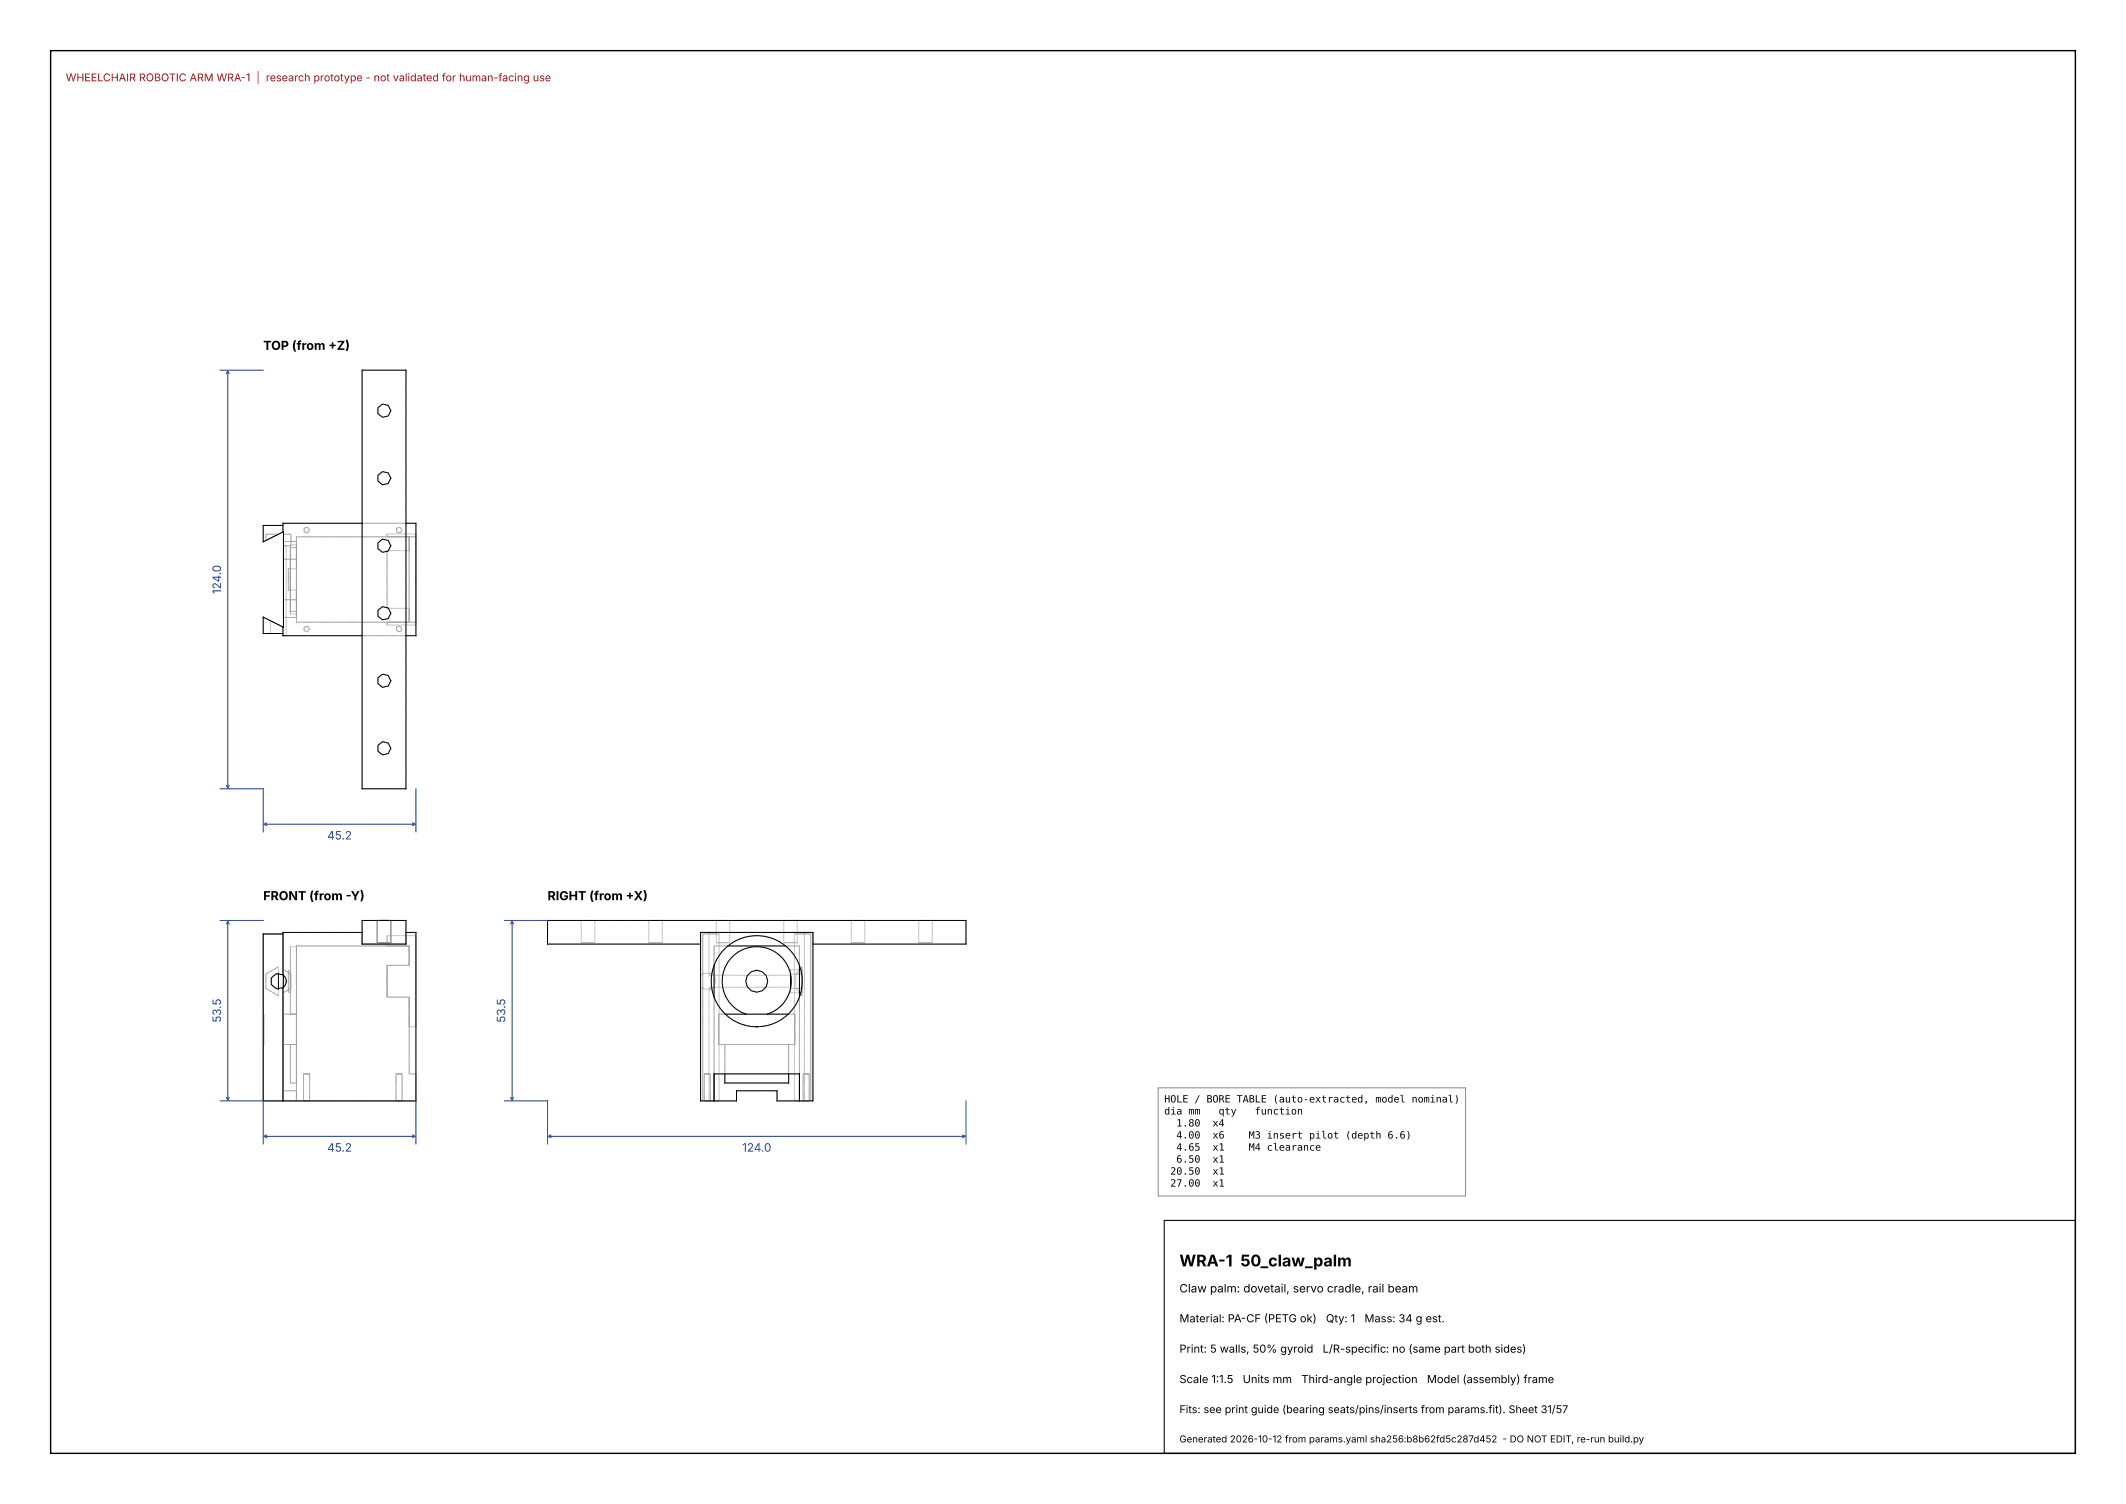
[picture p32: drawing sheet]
<svg xmlns="http://www.w3.org/2000/svg" width="420mm" height="297mm" viewBox="0 0 420 297" stroke-linecap="round" stroke-linejoin="round" font-family="sans-serif">
<defs><g id="words">
<text font-size="3.2" x="233" y="250.1">WRA-1 50_claw_palm</text>
<g font-size="2.5">
<text x="52" y="69.1">TOP (from +Z)</text>
<text x="52" y="177.8">FRONT (from -Y)</text>
<text x="108.2" y="177.8">RIGHT (from +X)</text>
</g>
<g font-size="2.3" fill="#1a3b8a">
<text x="43.6" y="117.3" transform="rotate(-90 43.6 117.3)">124.0</text>
<text x="64.6" y="165.8">45.2</text>
<text x="43.6" y="202" transform="rotate(-90 43.6 202)">53.5</text>
<text x="99.8" y="202" transform="rotate(-90 99.8 202)">53.5</text>
<text x="64.6" y="227.4">45.2</text>
<text x="146.6" y="227.4">124.0</text>
</g>
<text font-size="2.3" x="233" y="255.2">Claw palm: dovetail, servo cradle, rail beam</text>
<g font-size="2.2">
<text x="233" y="261.1">Material: PA-CF (PETG ok)</text>
<text x="261.9" y="261.1">Qty: 1</text>
<text x="269.6" y="261.1">Mass: 34 g est.</text>
<text x="233" y="267.1">Print: 5 walls, 50% gyroid</text>
<text x="261.3" y="267.1">L/R-specific: no (same part both sides)</text>
<text x="233" y="273.1">Scale 1:1.5</text>
<text x="245.5" y="273.1">Units mm</text>
<text x="257.1" y="273.1">Third-angle projection</text>
<text x="281.9" y="273.1">Model (assembly) frame</text>
</g>
<text font-size="2.1" fill="#a01010" x="13" y="16.1">WHEELCHAIR ROBOTIC ARM WRA-1 | research prototype - not validated for human-facing use</text>
<text font-size="2.1" x="233" y="279.1">Fits: see print guide (bearing seats/pins/inserts from params.fit). Sheet 31/57</text>
<g font-size="2">
<text x="230" y="217.7">HOLE / BORE TABLE (auto-extracted, model nominal)</text>
<text x="230" y="220.1">dia mm</text>
<text x="240.7" y="220.1">qty</text>
<text x="247.9" y="220.1">function</text>
<text x="232.4" y="222.5">1.80</text>
<text x="232.4" y="224.8">4.00</text>
<text x="232.4" y="227.2">4.65</text>
<text x="239.5" y="222.5">x4</text>
<text x="239.5" y="224.8">x6</text>
<text x="239.5" y="227.2">x1</text>
<text x="246.7" y="224.8">M3 insert pilot (depth 6.6)</text>
<text x="246.7" y="227.2">M4 clearance</text>
<text x="231.2" y="232">20.50</text>
<text x="232.4" y="229.6">6.50</text>
<text x="239.5" y="229.6">x1</text>
<text x="239.5" y="232">x1</text>
<text x="231.2" y="234.3">27.00</text>
<text x="239.5" y="234.3">x1</text>
</g>
<text font-size="1.9" x="233" y="284.8">Generated 2026-10-12 from params.yaml sha256:b8b62fd5c287d452 - DO NOT EDIT, re-run build.py</text>
</g></defs>
<path d="M10 10h400v277h-400z" fill="none" stroke="#000" stroke-width=".28"/>
<path d="M230 241h180v46h-180z" fill="none" stroke="#000" stroke-width=".21"/>
<g fill="none" stroke="#9a9a9a" stroke-width=".2">
<path d="M71.5 73.1h8.7v82.7h-8.7zM74.7 93.9l.9-.8 1.1 .3 .5 1-.5 1.1-1.1 .2-.9-.7zM74.7 80.5l.9-.7 1.1 .3 .5 1-.5 1-1.1 .3-.9-.7zM52 106.9h.1M55 105.5h-2.5v1.2M55.9 103.8h-3.9v3.2l4-2v18.9M55.9 105v-1.7h26.3v22.2h-26.3M56 105.5h1.5v2.3M56 118.4h2.6M56 110.4h2.6M56 106.9h2.6M57 112.3v4.3"/>
<path d="M57 116.6h.4M57 112.3h.4M57.4 107.8h-1.4h.5v17.7h-.6M57.4 107.8v13.5M57.4 112.3v4.3M57.4 107.8h.1M57.5 107.8h-.1M58.6 107.6v4.7h-1.2v-4.5M58.6 107.6v13.7M58.6 107.6h-1.1v.2M58.6 108.1h-1.2v12.6h1.2M60.1 104.3l.7-.2 .4 .6-.4 .5-.7-.2z"/>
<path d="M74.7 107.2l.9-.7 1.1 .2 .5 1.1-.5 1-1.1 .3-.9-.8zM76.5 108.7v11.4M78.3 104.3l.7-.2 .4 .6-.4 .5-.7-.2zM80.8 106v16.9M80.8 106v2.7h-4.3M82.2 105.4v18M82.2 105.4h-5.7v.6M82.2 106h-23.6v16.9h23.6M52 121.9l4 2-2.6-1.3v2.5h2.5h-3.9zM52 121.9h.1M55.9 123.8v1.7M56 121.9h2.6"/>
<path d="M57.4 121.3v-4.8h1.2v4.8M57.4 121.3h1.2M60.1 123.8l.7-.2 .4 .6-.4 .6-.7-.2zM74.7 133.9l.9-.8 1.1 .3 .5 1-.5 1.1-1.1 .2-.9-.7zM74.7 120.5l.9-.7 1.1 .3 .5 1-.5 1-1.1 .3-.9-.7zM76.5 120.1h4.3v2.8M76.5 122.9v.5h5.7M78.3 123.8l.7-.2 .4 .6-.4 .6-.7-.2zM74.7 147.2l.9-.7 1.1 .2 .5 1.1-.5 1-1.1 .3-.9-.8zM53.9 192.7l1-.5 1.1 .4a1.55 1.55 0 0 1 0 2.4l-1.1 .3-1-.5-.5-1zM55 192.2v-1.3l-2.5 1.4v2.9l2.5 1.4v-1.3M56 184.1v33.3"/>
<path d="M56 191.5l1.5 .8M57 191.6h.4v4.3h-.4zM57.4 186.9h1.2v13.4h-2.6M57.4 192.3h.1M57.4 186.9v5.4M57.4 186.9v13.4v-5.1M57.4 192.3v2.9M57.5 195.2h-.1M57.5 192.3v2.9M57.5 195.2l-1.5 .8M71.5 184.1h-15.6v33.3M71.5 181.8h8.7v4.6h-8.7z"/>
<path d="M74.5 181.8h2.7v4.4h-2.7zM76.5 186.8v-2h5.7v18h-1.4v-5.9M76.5 190.6v6.3M76.5 190.6h4.3M76.5 196.9h4.3M80.2 184.1h2v33.3h-30.2v-33h3.9M80.8 186.8v3.8M80.8 186.8h-22.2v30.6M80.8 196.9v15.2h1.4M114.8 181.8h2.7M114.8 186.2h2.7M114.8 181.8v4.4"/>
<path d="M117.5 181.8v4.4M128.2 181.8h2.6M128.2 186.2h2.6M128.2 181.8v4.4M130.8 181.8v4.4M138.4 195h.4v.3M138.4 192.5v2.5M138.4 192.5v-8.4h22.2v33.3h-7.1v-2h-8v2h-7.1v-22.4M138.4 186.4h-30.2v-4.6h82.6v4.6h-30.2M138.8 192.2v3.1M138.8 192.2v.3h-.4M138.8 195.3h1.8"/>
<path d="M138.8 192.2h1.8M140.1 195l.5 .3M140.1 184.1v8.5M140.1 195v22.4M140.1 192.6h16.1M140.1 195h16.1M140.1 184.1v.3M140.6 192.2a1.92 1.92 0 0 1 0 3.1M140.6 192.2l-.5 .4M141.1 186.8h16.8v25.3h-16.8zM141.5 181.8h2.7M141.5 186.2h2.7"/>
<path d="M141.5 181.8v4.4M144.2 181.8v4.4M154.8 181.8h2.7M154.8 186.2h2.7M154.8 181.8v4.4M156.2 192.6v2.4M156.2 195v1h2.2M156.2 192.3a6.8 6.8 0 0 0-11.3-3.6 6.8 6.8 0 0 0 2.5 11.6M156.2 195.2a6.8 6.8 0 0 1-4.6 5.1M156.2 192.3l.1 1.2-.1 1.7M156.2 192.3h2.2M156.2 195.2h2.2"/>
<path d="M157.5 181.8v4.4M158.4 191.5h-2.2v1.1M158.4 190.9v5.7l-1.2-1.4v-2.9zM158.9 184.1v.3M158.9 184.1v33.3M168.2 181.8h2.6M168.2 186.2h2.6M168.2 181.8v4.4M170.8 181.8v4.4M181.5 181.8h2.7M181.5 186.2h2.7M181.5 181.8v4.4"/>
<path d="M184.2 181.8v4.4M52 200.3h.1v6h-.1M56 206.3h2.6M56 215.4h2.6M57.4 206.3v7.6h1.2M60 212.1h1.2v5.3h-1.2zM78.2 212.1h1.2v5.3h-1.2zM139.1 217.4h1.2M139.1 212.1h1.2M139.1 212.1v5.3M140.3 212.1v5.3M142 200.3h15v6h-15z"/>
<path d="M142.1 200.3v-15.9h-3.3v33M142.1 206.3v11.1M143.2 206.3v7.6h12.6v-7.6M156.9 200.3v-15.9h3.3v33M156.9 206.3v11.1M158.7 217.4h1.2M158.7 212.1h1.2M158.7 212.1v5.3M159.9 212.1v5.3"/>
<circle cx="149.5" cy="193.8" r="2.17"/>
<circle cx="149.5" cy="193.8" r="9"/>
</g>
<g fill="none" stroke="#000" stroke-width=".2">
<path d="M71.5 73.1h8.7v82.7h-8.7zM74.7 93.9l.9-.8 1.1 .3 .5 1-.5 1.1-1.1 .2-.9-.7zM74.7 80.5l.9-.7 1.1 .3 .5 1-.5 1-1.1 .3-.9-.7zM55.9 103.8h-3.9v3.2l3.9-2M55.9 105h.1v18.9l-4-2v3.2h3.9M71.5 103.3h-15.6v1.7M74.7 107.2l.9-.7 1.1 .2 .5 1.1-.5 1-1.1 .3-.9-.8zM80.2 103.3h2v22.2h-2M55.9 123.8v1.7h15.6M74.7 133.9l.9-.8 1.1 .3 .5 1-.5 1.1-1.1 .2-.9-.7zM74.7 120.5l.9-.7 1.1 .3 .5 1-.5 1-1.1 .3-.9-.7zM74.7 147.2l.9-.7 1.1 .2 .5 1.1-.5 1-1.1 .3-.9-.8z"/>
<path d="M55 192.2v3.1M55.9 192.5l-1.3-.2-1 .8v1.3l1 .9 1.3-.3M55.9 192.5a1.55 1.55 0 0 1 0 2.5M55.9 195v22.4M56 192.6v2.4M71.5 184.1h-15.6v8.4M71.5 181.8h8.7v4.6h-8.7zM80.2 184.1h2v33.3h-30.2v-33h3.9M138.4 184.1h22.2v33.3h-7.1v-2h-8v2h-7.1zM138.4 186.4h-30.2v-4.6h82.6v4.6h-30.2M141.1 190.6v6.3M143.8 186.8h11.4"/>
<path d="M156.2 192.3v2.9M156.2 192.3h.1M156.2 195.2h.1M157.9 190.6v6.3M141.1 217.4v-5.3h16.8v5.3M143.2 212.1v1.8h12.6v-1.8M143.3 200.3h12.4M147.4 200.3a6.8 6.8 0 0 1-3.4-10.5 6.8 6.8 0 0 1 11 0 6.8 6.8 0 0 1-3.4 10.5"/>
<circle cx="149.5" cy="193.8" r="2.17"/>
<circle cx="149.5" cy="193.8" r="9"/>
</g>
<g fill="none" stroke="#1a3b8a" stroke-width=".2">
<path d="M43.5 73.1h8.5M44.7 73.8l.3-.6 .3 .6M45 73.2v82.4M43.5 155.8h8.5v8.5M44.7 155.1l.3 .5 .3-.5M82.2 155.8v8.5M52.1 162.8h29.9M52.7 162.5l-.6 .3 .6 .2M81.5 162.5l.5 .3-.5 .2M43.5 181.8h8.5M44.7 182.5l.3-.6 .3 .6M45 181.9v35.4"/>
<path d="M99.7 181.8h8.5M100.9 182.5l.3-.6 .2 .6M101.2 181.9v35.4M43.5 217.4h8.5v8.5M44.7 216.7l.3 .6 .3-.6M82.2 217.4v8.5M99.7 217.4h8.5v8.5M100.9 216.7l.3 .6 .2-.6M190.8 217.4v8.5M52.1 224.4h29.9M52.7 224.1l-.6 .3 .6 .3M81.5 224.1l.5 .3-.5 .3"/>
<path d="M108.3 224.4h82.4M108.9 224.1l-.6 .3 .6 .3M190.1 224.1l.6 .3-.6 .3"/>
</g>
<path d="M228.8 214.8h60.7v21.4h-60.7z" fill="#fff" stroke="#888" stroke-width=".2"/>
<use href="#words"/>
</svg>
